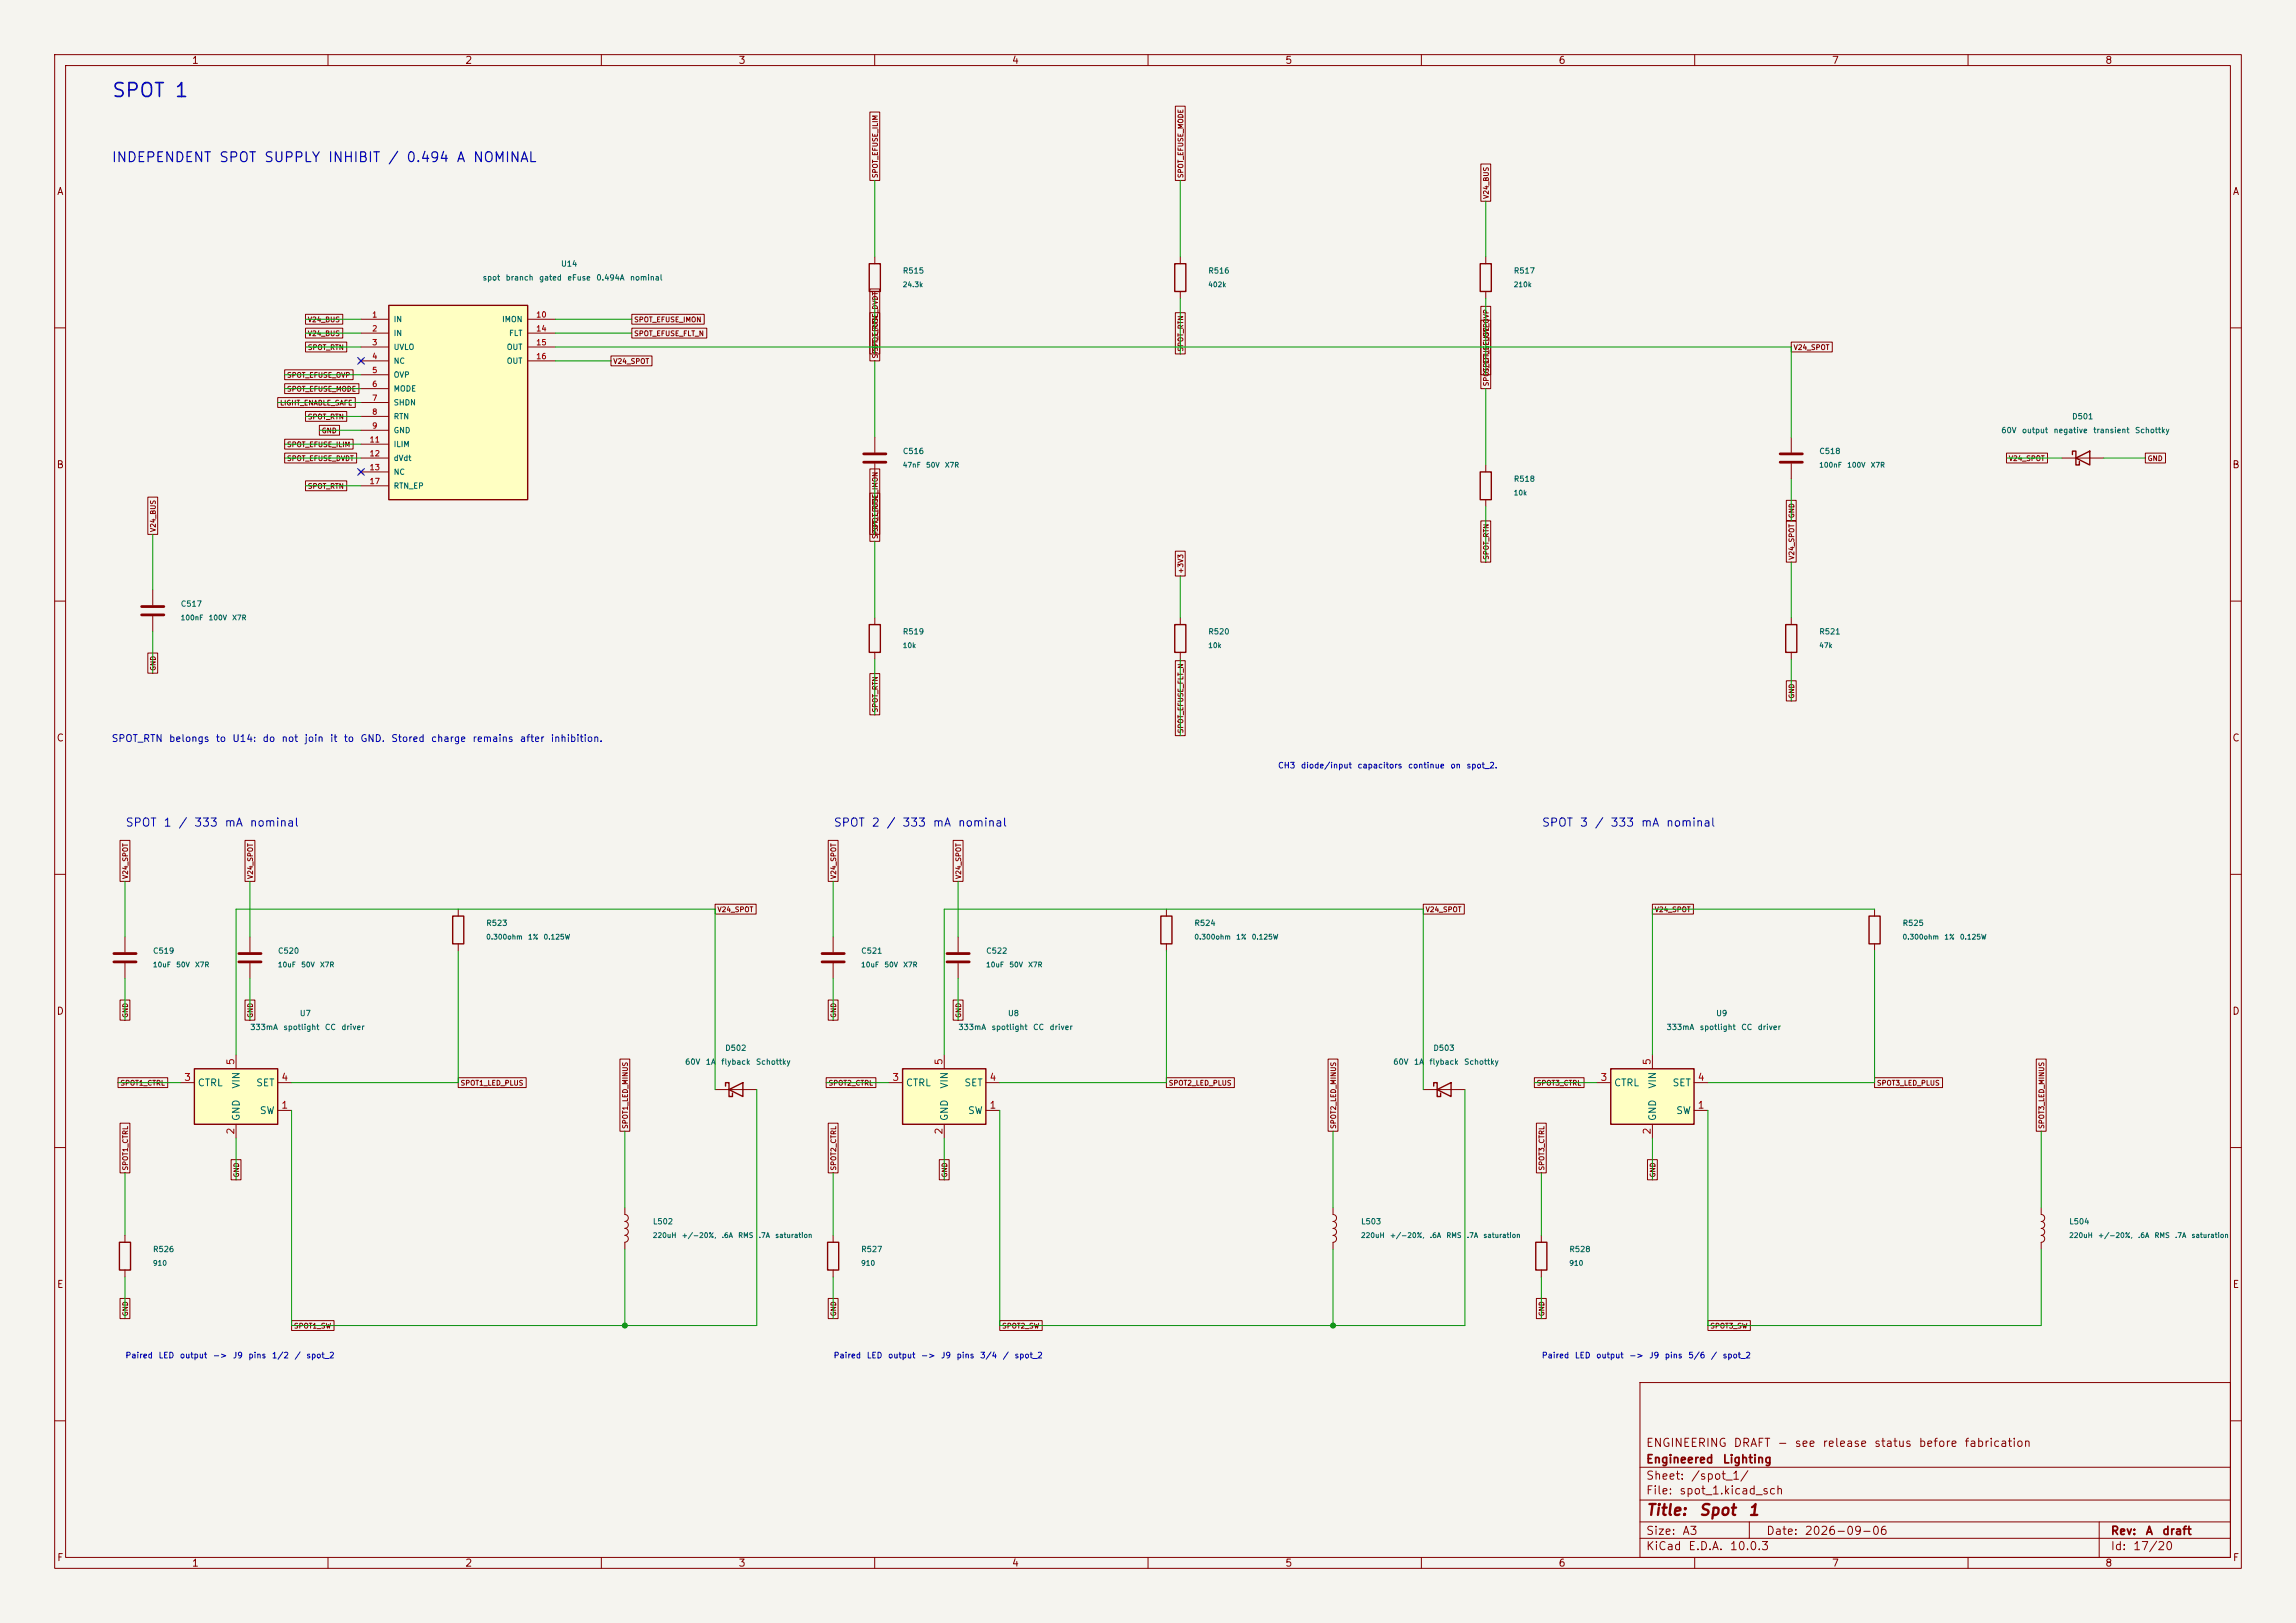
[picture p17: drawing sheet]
<svg xmlns="http://www.w3.org/2000/svg" width="420mm" height="297mm" viewBox="0 0 420 297" stroke-linecap="round" stroke-linejoin="round" font-family="sans-serif">
<defs><g id="words">
<text font-size="2.5" fill="#0000c2" x="20.3" y="18.4">SPOT 1</text>
<g font-size="2" fill="#840000">
<text x="301" y="277.8">Title:</text>
<text x="310.7" y="277.8">Spot</text>
<text x="319.6" y="277.8">1</text>
</g>
<text font-size="1.8" fill="#0000c2" x="20.3" y="30.1">INDEPENDENT SPOT SUPPLY INHIBIT / 0.494 A NOMINAL</text>
<g font-size="1.5" fill="#0000c2">
<text x="22.9" y="151.6">SPOT</text>
<text x="29.8" y="151.6">1</text>
<text x="32.5" y="151.6">/</text>
<text x="35.4" y="151.6">333</text>
<text x="41" y="151.6">mA</text>
<text x="45.6" y="151.6">nominal</text>
<text x="152.4" y="151.6">SPOT</text>
<text x="159.3" y="151.6">2</text>
<text x="162.1" y="151.6">/</text>
<text x="164.9" y="151.6">333</text>
<text x="170.5" y="151.6">mA</text>
<text x="175.1" y="151.6">nominal</text>
<text x="281.9" y="151.6">SPOT</text>
<text x="288.9" y="151.6">3</text>
<text x="291.6" y="151.6">/</text>
<text x="294.5" y="151.6">333</text>
<text x="300.1" y="151.6">mA</text>
<text x="304.7" y="151.6">nominal</text>
</g>
<g font-size="1.5" fill="#840000">
<text x="301" y="268.1">Engineered</text>
<text x="301" y="265.1">ENGINEERING</text>
<text x="315" y="268.1">Lighting</text>
<text x="317" y="265.1">DRAFT</text>
<text x="325" y="265.1">-</text>
<text x="328.2" y="265.1">see</text>
<text x="333.3" y="265.1">release</text>
<text x="342.7" y="265.1">status</text>
<text x="350.9" y="265.1">before</text>
<text x="359.2" y="265.1">fabrication</text>
<text x="301" y="273.8">File:</text>
<text x="301" y="271.1">Sheet:</text>
<text x="307.1" y="273.8">spot_1.kicad_sch</text>
<text x="309.2" y="271.1">/spot_1/</text>
<text x="301" y="281.2">Size:</text>
<text x="307.6" y="281.2">A3</text>
<text x="323" y="281.2">Date:</text>
<text x="330" y="281.2">2026-09-06</text>
<text x="386" y="281.2">Rev:</text>
<text x="392.4" y="281.2">A</text>
<text x="395.4" y="281.2">draft</text>
<text x="301" y="284">KiCad</text>
<text x="308.7" y="284">E.D.A.</text>
<text x="316.3" y="284">10.0.3</text>
<text x="386" y="284">Id:</text>
<text x="390.1" y="284">17/20</text>
</g>
<g font-size="1.3" fill="#840000">
<text x="35" y="12">1</text>
<text x="85" y="12">2</text>
<text x="135" y="12">3</text>
<text x="185" y="12">4</text>
<text x="235" y="12">5</text>
<text x="285" y="12">6</text>
<text x="335" y="12">7</text>
<text x="385" y="12">8</text>
<text x="10.3" y="36">A</text>
<text x="408.3" y="36">A</text>
<text x="10.3" y="86">B</text>
<text x="408.2" y="86">B</text>
<text x="10.3" y="136">C</text>
<text x="408.2" y="136">C</text>
<text x="10.3" y="186">D</text>
<text x="408.2" y="186">D</text>
<text x="10.3" y="236">E</text>
<text x="408.3" y="236">E</text>
<text x="10.3" y="286">F</text>
<text x="35" y="287">1</text>
<text x="85" y="287">2</text>
<text x="135" y="287">3</text>
<text x="185" y="287">4</text>
<text x="235" y="287">5</text>
<text x="285" y="287">6</text>
<text x="335" y="287">7</text>
<text x="385" y="287">8</text>
<text x="408.3" y="286">F</text>
</g>
<g font-size="1.3" fill="#0000c2">
<text x="20.3" y="136.1">SPOT_RTN</text>
<text x="30.8" y="136.1">belongs</text>
<text x="39.4" y="136.1">to</text>
<text x="42.4" y="136.1">U14:</text>
<text x="47.9" y="136.1">do</text>
<text x="51.4" y="136.1">not</text>
<text x="55.6" y="136.1">join</text>
<text x="60.3" y="136.1">it</text>
<text x="62.8" y="136.1">to</text>
<text x="65.8" y="136.1">GND.</text>
<text x="71.5" y="136.1">Stored</text>
<text x="78.7" y="136.1">charge</text>
<text x="86.3" y="136.1">remains</text>
<text x="95" y="136.1">after</text>
<text x="100.6" y="136.1">inhibition.</text>
</g>
<g font-size="1.3" fill="#a90000">
<text x="43.2" y="195" transform="rotate(-90 43.2 195)">5</text>
<text x="172.7" y="195" transform="rotate(-90 172.7 195)">5</text>
<text x="302.2" y="195" transform="rotate(-90 302.2 195)">5</text>
<text x="33.6" y="198.1">3</text>
<text x="51.4" y="203.2">1</text>
<text x="51.4" y="198.1">4</text>
<text x="163.1" y="198.1">3</text>
<text x="180.9" y="203.2">1</text>
<text x="180.9" y="198.1">4</text>
<text x="292.7" y="198.1">3</text>
<text x="310.4" y="203.2">1</text>
<text x="310.4" y="198.1">4</text>
<text x="43.2" y="207.7" transform="rotate(-90 43.2 207.7)">2</text>
<text x="172.7" y="207.7" transform="rotate(-90 172.7 207.7)">2</text>
<text x="302.2" y="207.7" transform="rotate(-90 302.2 207.7)">2</text>
</g>
<g font-size="1.3" fill="#006464">
<text x="36.1" y="199.1">CTRL</text>
<text x="44.2" y="199.3" transform="rotate(-90 44.2 199.3)">VIN</text>
<text x="46.8" y="199.1">SET</text>
<text x="165.6" y="199.1">CTRL</text>
<text x="173.7" y="199.3" transform="rotate(-90 173.7 199.3)">VIN</text>
<text x="176.3" y="199.1">SET</text>
<text x="295.1" y="199.1">CTRL</text>
<text x="303.2" y="199.3" transform="rotate(-90 303.2 199.3)">VIN</text>
<text x="305.8" y="199.1">SET</text>
<text x="44.2" y="205.2" transform="rotate(-90 44.2 205.2)">GND</text>
<text x="47.4" y="204.2">SW</text>
<text x="173.7" y="205.2" transform="rotate(-90 173.7 205.2)">GND</text>
<text x="177" y="204.2">SW</text>
<text x="303.2" y="205.2" transform="rotate(-90 303.2 205.2)">GND</text>
<text x="306.5" y="204.2">SW</text>
</g>
<g font-size="1.1" fill="#0000c2">
<text x="233.7" y="140.9">CH3</text>
<text x="237.9" y="140.9">diode/input</text>
<text x="248.2" y="140.9">capacitors</text>
<text x="257.5" y="140.9">continue</text>
<text x="265.2" y="140.9">on</text>
<text x="268.2" y="140.9">spot_2.</text>
<text x="22.9" y="248.8">Paired</text>
<text x="28.9" y="248.8">LED</text>
<text x="32.8" y="248.8">output</text>
<text x="38.9" y="248.8">-&gt;</text>
<text x="42.5" y="248.8">J9</text>
<text x="45.3" y="248.8">pins</text>
<text x="49.6" y="248.8">1/2</text>
<text x="53.8" y="248.8">/</text>
<text x="55.9" y="248.8">spot_2</text>
<text x="152.4" y="248.8">Paired</text>
<text x="158.4" y="248.8">LED</text>
<text x="162.3" y="248.8">output</text>
<text x="168.4" y="248.8">-&gt;</text>
<text x="172" y="248.8">J9</text>
<text x="174.9" y="248.8">pins</text>
<text x="179.2" y="248.8">3/4</text>
<text x="183.3" y="248.8">/</text>
<text x="185.5" y="248.8">spot_2</text>
<text x="281.9" y="248.8">Paired</text>
<text x="288" y="248.8">LED</text>
<text x="291.9" y="248.8">output</text>
<text x="297.9" y="248.8">-&gt;</text>
<text x="301.6" y="248.8">J9</text>
<text x="304.4" y="248.8">pins</text>
<text x="308.7" y="248.8">5/6</text>
<text x="312.9" y="248.8">/</text>
<text x="315" y="248.8">spot_2</text>
</g>
<g font-size="1" fill="#006464">
<text x="88.2" y="51.6">spot</text>
<text x="92.4" y="51.6">branch</text>
<text x="98.5" y="51.6">gated</text>
<text x="102.5" y="49">U14</text>
<text x="103.7" y="51.6">eFuse</text>
<text x="109" y="51.6">0.494A</text>
<text x="115.2" y="51.6">nominal</text>
<text x="165.1" y="50.3">R515</text>
<text x="220.9" y="50.3">R516</text>
<text x="276.8" y="50.3">R517</text>
<text x="71.9" y="59.2">IN</text>
<text x="91.7" y="59.2">IMON</text>
<text x="71.9" y="61.7">IN</text>
<text x="71.9" y="64.3">UVLO</text>
<text x="92.6" y="64.3">OUT</text>
<text x="93" y="61.7">FLT</text>
<text x="71.9" y="66.8">NC</text>
<text x="71.9" y="69.3">OVP</text>
<text x="71.9" y="71.9">MODE</text>
<text x="92.6" y="66.8">OUT</text>
<text x="71.9" y="74.4">SHDN</text>
<text x="71.9" y="77">RTN</text>
<text x="378.9" y="77">D501</text>
<text x="71.9" y="79.5">GND</text>
<text x="71.9" y="82">ILIM</text>
<text x="165.1" y="83.3">C516</text>
<text x="332.7" y="83.3">C518</text>
<text x="366" y="79.5">60V</text>
<text x="369.8" y="79.5">output</text>
<text x="375.6" y="79.5">negative</text>
<text x="382.8" y="79.5">transient</text>
<text x="390.4" y="79.5">Schottky</text>
<text x="71.9" y="84.6">dVdt</text>
<text x="71.9" y="87.1">NC</text>
<text x="71.9" y="89.7">RTN_EP</text>
<text x="276.8" y="88.4">R518</text>
<text x="33" y="111.3">C517</text>
<text x="165.1" y="116.3">R519</text>
<text x="220.9" y="116.3">R520</text>
<text x="332.7" y="116.3">R521</text>
<text x="88.9" y="169.7">R523</text>
<text x="218.4" y="169.7">R524</text>
<text x="347.9" y="169.7">R525</text>
<text x="27.9" y="174.8">C519</text>
<text x="50.8" y="174.8">C520</text>
<text x="157.4" y="174.8">C521</text>
<text x="180.3" y="174.8">C522</text>
<text x="45.7" y="188.7">333mA</text>
<text x="51.7" y="188.7">spotlight</text>
<text x="54.8" y="186.2">U7</text>
<text x="59.3" y="188.7">CC</text>
<text x="62.4" y="188.7">driver</text>
<text x="175.2" y="188.7">333mA</text>
<text x="181.3" y="188.7">spotlight</text>
<text x="184.3" y="186.2">U8</text>
<text x="188.9" y="188.7">CC</text>
<text x="191.9" y="188.7">driver</text>
<text x="304.8" y="188.7">333mA</text>
<text x="310.8" y="188.7">spotlight</text>
<text x="313.8" y="186.2">U9</text>
<text x="318.4" y="188.7">CC</text>
<text x="321.4" y="188.7">driver</text>
<text x="125.2" y="195.1">60V</text>
<text x="129" y="195.1">1A</text>
<text x="131.8" y="195.1">flyback</text>
<text x="132.6" y="192.5">D502</text>
<text x="138.2" y="195.1">Schottky</text>
<text x="254.8" y="195.1">60V</text>
<text x="258.6" y="195.1">1A</text>
<text x="261.4" y="195.1">flyback</text>
<text x="262.1" y="192.5">D503</text>
<text x="267.7" y="195.1">Schottky</text>
<text x="119.3" y="224.3">L502</text>
<text x="248.9" y="224.3">L503</text>
<text x="378.4" y="224.3">L504</text>
<text x="27.9" y="229.4">R526</text>
<text x="157.4" y="229.4">R527</text>
<text x="287" y="229.4">R528</text>
</g>
<g font-size="1" fill="#a90000">
<text x="68" y="58.3">1</text>
<text x="98" y="58.3">10</text>
<text x="68" y="60.9">2</text>
<text x="68" y="63.4">3</text>
<text x="68" y="66">4</text>
<text x="98" y="60.9">14</text>
<text x="98" y="63.4">15</text>
<text x="98" y="66">16</text>
<text x="68" y="68.5">5</text>
<text x="68" y="71">6</text>
<text x="68" y="73.6">7</text>
<text x="68" y="76.1">8</text>
<text x="67.5" y="81.2">11</text>
<text x="67.5" y="83.7">12</text>
<text x="68" y="78.7">9</text>
<text x="67.5" y="86.3">13</text>
<text x="67.5" y="88.8">17</text>
</g>
<g font-size=".9" fill="#840000">
<text x="160.8" y="32.7" transform="rotate(-90 160.8 32.7)">SPOT_EFUSE_ILIM</text>
<text x="216.7" y="32.7" transform="rotate(-90 216.7 32.7)">SPOT_EFUSE_MODE</text>
<text x="272.5" y="36.5" transform="rotate(-90 272.5 36.5)">V24_BUS</text>
<text x="56.2" y="59.2">V24_BUS</text>
<text x="115.9" y="59.2">SPOT_EFUSE_IMON</text>
<text x="56.2" y="61.7">V24_BUS</text>
<text x="56.2" y="64.3">SPOT_RTN</text>
<text x="115.9" y="61.7">SPOT_EFUSE_FLT_N</text>
<text x="160.8" y="65.7" transform="rotate(-90 160.8 65.7)">SPOT_EFUSE_DVDT</text>
<text x="160.8" y="64.4" transform="rotate(-90 160.8 64.4)">SPOT_RTN</text>
<text x="216.7" y="64.4" transform="rotate(-90 216.7 64.4)">SPOT_RTN</text>
<text x="328" y="64.3">V24_SPOT</text>
<text x="52.4" y="69.3">SPOT_EFUSE_OVP</text>
<text x="52.4" y="71.9">SPOT_EFUSE_MODE</text>
<text x="112.1" y="66.8">V24_SPOT</text>
<text x="272.5" y="68.2" transform="rotate(-90 272.5 68.2)">SPOT_EFUSE_OVP</text>
<text x="51.1" y="74.4">LIGHT_ENABLE_SAFE</text>
<text x="56.2" y="77">SPOT_RTN</text>
<text x="52.4" y="82">SPOT_EFUSE_ILIM</text>
<text x="58.8" y="79.5">GND</text>
<text x="52.4" y="84.6">SPOT_EFUSE_DVDT</text>
<text x="56.2" y="89.7">SPOT_RTN</text>
<text x="367.4" y="84.6">V24_SPOT</text>
<text x="392.8" y="84.6">GND</text>
<text x="328.4" y="94.9" transform="rotate(-90 328.4 94.9)">GND</text>
<text x="28.7" y="97.5" transform="rotate(-90 28.7 97.5)">V24_BUS</text>
<text x="160.8" y="98.7" transform="rotate(-90 160.8 98.7)">SPOT_EFUSE_IMON</text>
<text x="160.8" y="97.5" transform="rotate(-90 160.8 97.5)">SPOT_RTN</text>
<text x="216.7" y="105.1" transform="rotate(-90 216.7 105.1)">+3V3</text>
<text x="272.5" y="102.5" transform="rotate(-90 272.5 102.5)">SPOT_RTN</text>
<text x="328.4" y="102.5" transform="rotate(-90 328.4 102.5)">V24_SPOT</text>
<text x="28.7" y="122.9" transform="rotate(-90 28.7 122.9)">GND</text>
<text x="160.8" y="130.5" transform="rotate(-90 160.8 130.5)">SPOT_RTN</text>
<text x="328.4" y="127.9" transform="rotate(-90 328.4 127.9)">GND</text>
<text x="216.7" y="134.3" transform="rotate(-90 216.7 134.3)">SPOT_EFUSE_FLT_N</text>
<text x="23.6" y="161" transform="rotate(-90 23.6 161)">V24_SPOT</text>
<text x="46.5" y="161" transform="rotate(-90 46.5 161)">V24_SPOT</text>
<text x="153.2" y="161" transform="rotate(-90 153.2 161)">V24_SPOT</text>
<text x="176" y="161" transform="rotate(-90 176 161)">V24_SPOT</text>
<text x="131.1" y="167.1">V24_SPOT</text>
<text x="260.7" y="167.1">V24_SPOT</text>
<text x="302.6" y="167.1">V24_SPOT</text>
<text x="23.6" y="186.4" transform="rotate(-90 23.6 186.4)">GND</text>
<text x="46.5" y="186.4" transform="rotate(-90 46.5 186.4)">GND</text>
<text x="153.2" y="186.4" transform="rotate(-90 153.2 186.4)">GND</text>
<text x="176" y="186.4" transform="rotate(-90 176 186.4)">GND</text>
<text x="21.9" y="198.9">SPOT1_CTRL</text>
<text x="84.2" y="198.9">SPOT1_LED_PLUS</text>
<text x="151.5" y="198.9">SPOT2_CTRL</text>
<text x="213.7" y="198.9">SPOT2_LED_PLUS</text>
<text x="281" y="198.9">SPOT3_CTRL</text>
<text x="343.2" y="198.9">SPOT3_LED_PLUS</text>
<text x="115.1" y="206.7" transform="rotate(-90 115.1 206.7)">SPOT1_LED_MINUS</text>
<text x="244.6" y="206.7" transform="rotate(-90 244.6 206.7)">SPOT2_LED_MINUS</text>
<text x="374.1" y="206.7" transform="rotate(-90 374.1 206.7)">SPOT3_LED_MINUS</text>
<text x="23.6" y="214.3" transform="rotate(-90 23.6 214.3)">SPOT1_CTRL</text>
<text x="43.9" y="215.6" transform="rotate(-90 43.9 215.6)">GND</text>
<text x="153.2" y="214.3" transform="rotate(-90 153.2 214.3)">SPOT2_CTRL</text>
<text x="173.5" y="215.6" transform="rotate(-90 173.5 215.6)">GND</text>
<text x="282.7" y="214.3" transform="rotate(-90 282.7 214.3)">SPOT3_CTRL</text>
<text x="303" y="215.6" transform="rotate(-90 303 215.6)">GND</text>
<text x="23.6" y="241" transform="rotate(-90 23.6 241)">GND</text>
<text x="53.7" y="243.3">SPOT1_SW</text>
<text x="153.2" y="241" transform="rotate(-90 153.2 241)">GND</text>
<text x="183.2" y="243.3">SPOT2_SW</text>
<text x="282.7" y="241" transform="rotate(-90 282.7 241)">GND</text>
<text x="312.8" y="243.3">SPOT3_SW</text>
</g>
<g font-size=".9" fill="#006464">
<text x="165" y="52.8">24.3k</text>
<text x="220.9" y="52.8">402k</text>
<text x="276.8" y="52.8">210k</text>
<text x="165" y="85.8">47nF</text>
<text x="169.3" y="85.8">50V</text>
<text x="172.8" y="85.8">X7R</text>
<text x="332.7" y="85.8">100nF</text>
<text x="337.8" y="85.8">100V</text>
<text x="342.1" y="85.8">X7R</text>
<text x="276.8" y="90.9">10k</text>
<text x="33" y="113.7">100nF</text>
<text x="38.1" y="113.7">100V</text>
<text x="42.4" y="113.7">X7R</text>
<text x="165" y="118.8">10k</text>
<text x="220.9" y="118.8">10k</text>
<text x="332.7" y="118.8">47k</text>
<text x="88.8" y="172.1">0.300ohm</text>
<text x="96.5" y="172.1">1%</text>
<text x="99.3" y="172.1">0.125W</text>
<text x="218.4" y="172.1">0.300ohm</text>
<text x="226" y="172.1">1%</text>
<text x="228.9" y="172.1">0.125W</text>
<text x="347.9" y="172.1">0.300ohm</text>
<text x="355.6" y="172.1">1%</text>
<text x="358.4" y="172.1">0.125W</text>
<text x="27.9" y="177.2">10uF</text>
<text x="32.1" y="177.2">50V</text>
<text x="35.6" y="177.2">X7R</text>
<text x="50.7" y="177.2">10uF</text>
<text x="55" y="177.2">50V</text>
<text x="58.5" y="177.2">X7R</text>
<text x="157.4" y="177.2">10uF</text>
<text x="161.7" y="177.2">50V</text>
<text x="165.1" y="177.2">X7R</text>
<text x="180.3" y="177.2">10uF</text>
<text x="184.5" y="177.2">50V</text>
<text x="188" y="177.2">X7R</text>
<text x="119.3" y="226.7">220uH</text>
<text x="124.6" y="226.7">+/-20%,</text>
<text x="131.9" y="226.7">.6A</text>
<text x="134.9" y="226.7">RMS</text>
<text x="138.7" y="226.7">.7A</text>
<text x="141.7" y="226.7">saturation</text>
<text x="248.9" y="226.7">220uH</text>
<text x="254.2" y="226.7">+/-20%,</text>
<text x="261.5" y="226.7">.6A</text>
<text x="264.5" y="226.7">RMS</text>
<text x="268.2" y="226.7">.7A</text>
<text x="271.2" y="226.7">saturation</text>
<text x="378.4" y="226.7">220uH</text>
<text x="383.7" y="226.7">+/-20%,</text>
<text x="391" y="226.7">.6A</text>
<text x="394" y="226.7">RMS</text>
<text x="397.8" y="226.7">.7A</text>
<text x="400.8" y="226.7">saturation</text>
<text x="27.9" y="231.8">910</text>
<text x="157.4" y="231.8">910</text>
<text x="287" y="231.8">910</text>
</g>
</g></defs>
<path d="M0 0h420v297h-420z" fill="#f5f4ef" stroke="#f5f4ef" stroke-width=".18"/>
<g fill="none" stroke="#840000" stroke-width=".18">
<path d="M10 10h400v277h-400zM12 12h396v273h-396zM60 10v2M110 10v2M160 10v2M210 10v2M260 10v2M310 10v2M360 10v2M10 60h2M408 60h2M327.7 80v2.8"/>
<path d="M327.7 84.8v2.8M10 110h2M408 110h2M10 160h2M408 160h2M22.9 171.5v2.7M22.9 176.3v2.8M10 210h2M408 210h2M281.9 226.1v1.2M281.9 232.4v1.3M300 253h108v32h-108z"/>
<path d="M10 260h2M300 278.5h108M300 274.5h108M300 268.5h108M320 278.5v3M384 278.5v6.5M408 260h2M60 285v2M110 285v2M160 285v2M210 285v2M260 285v2"/>
<path d="M300 281.5h108M310 285v2M360 285v2"/>
</g>
<path d="M280.9 227.3h2.1v5.1h-2.1z" fill="none" stroke="#840000" stroke-width=".25"/>
<path d="M325.6 83.1h4.1M325.6 84.6h4.1M20.8 174.5h4.1M20.8 176h4.1" fill="none" stroke="#840000" stroke-width=".51"/>
<path d="M294.6 195.6h15.3v10.1h-15.3z" fill="#ffffc2"/>
<path d="M270.8 48.3h2v5h-2zM132.7 198.8v-.7h.6v2.6h.7v-.7M133.3 199.4l2.6-1.3v2.6zM294.6 195.6h15.3v10.1h-15.3z" fill="none" stroke="#840000" stroke-width=".25"/>
<path d="M271.8 47v1.3M271.8 53.3v1.3M130.8 199.4h7.6M292.1 198.1h2.5M302.3 193v2.6M309.9 198.1h2.5M302.3 205.7v2.6M309.9 203.2h2.5" fill="none" stroke="#840000" stroke-width=".18"/>
<path d="M35.6 195.6h15.2v10.1h-15.2z" fill="#ffffc2"/>
<path d="M341.9 167.6h2v5.1h-2zM35.6 195.6h15.2v10.1h-15.2z" fill="none" stroke="#840000" stroke-width=".25"/>
<path d="M342.9 166.4v1.2M342.9 172.7v1.3M33 198.1h2.6M43.2 193v2.6M50.8 198.1h2.5M43.2 205.7v2.6M50.8 203.2h2.5M373.4 221v1.2a.64 .64 0 0 1 .6 .7 .64 .64 0 0 1-.6 .6 .64 .64 0 0 1 .6 .7 .64 .64 0 0 1-.6 .6 .64 .64 0 0 1 .6 .6 .64 .64 0 0 1-.6 .7M373.4 226.1a.64 .64 0 0 1 .6 .6 .64 .64 0 0 1-.6 .6v1.3" fill="none" stroke="#840000" stroke-width=".18"/>
<path d="M165.1 195.6h15.2v10.1h-15.2z" fill="#ffffc2"/>
<g fill="none" stroke="#840000" stroke-width=".25">
<path d="M159 48.3h2v5h-2zM214.9 48.3h2v5h-2zM270.8 86.4h2v5h-2zM379.1 83.2v-.6h.6v2.5h.7v-.6M379.7 83.8l2.6-1.2v2.5zM159 114.3h2v5.1h-2zM214.9 114.3h2v5.1h-2zM326.6 114.3h2.1v5.1h-2.1zM82.8 167.6h2v5.1h-2zM212.3 167.6h2.1v5.1h-2.1zM165.1 195.6h15.2v10.1h-15.2zM262.3 198.8v-.7h.6v2.6h.6v-.7"/>
<path d="M262.9 199.4l2.5-1.3v2.6zM21.8 227.3h2.1v5.1h-2.1zM151.4 227.3h2v5.1h-2z"/>
</g>
<g fill="none" stroke="#840000" stroke-width=".18">
<path d="M160 47v1.3M160 53.3v1.3M215.9 47v1.3M215.9 53.3v1.3M160 80v2.8M160 84.8v2.8M271.8 85.1v1.3M271.8 91.4v1.3M377.2 83.8h7.6M27.9 108v2.7M27.9 112.8v2.8M160 113v1.3"/>
<path d="M160 119.4v1.3M215.9 113v1.3M215.9 119.4v1.3M327.7 113v1.3M327.7 119.4v1.3M45.7 171.5v2.7M45.7 176.3v2.8M83.8 166.4v1.2M83.8 172.7v1.3M152.4 171.5v2.7M152.4 176.3v2.8M175.3 171.5v2.7"/>
<path d="M175.3 176.3v2.8M213.4 166.4v1.2M213.4 172.7v1.3M162.6 198.1h2.5M172.7 193v2.6M180.3 198.1h2.6M260.3 199.4h7.7M172.7 205.7v2.6M180.3 203.2h2.6M22.9 226.1v1.2M22.9 232.4v1.3M114.3 221v1.2a.63 .63 0 0 1 .6 .7 .63 .63 0 0 1-.6 .6 .64 .64 0 0 1 .6 .6 .64 .64 0 0 1-.6 .7"/>
<path d="M114.3 224.8a.63 .63 0 0 1 .6 .6 .63 .63 0 0 1-.6 .7 .64 .64 0 0 1 .6 .6 .64 .64 0 0 1-.6 .6v1.3M152.4 226.1v1.2M152.4 232.4v1.3M243.8 221v1.2a.64 .64 0 0 1 .7 .7 .64 .64 0 0 1-.7 .6 .64 .64 0 0 1 .7 .7 .64 .64 0 0 1-.7 .6 .64 .64 0 0 1 .7 .6 .64 .64 0 0 1-.7 .7M243.8 226.1a.64 .64 0 0 1 .7 .6 .64 .64 0 0 1-.7 .6v1.3"/>
</g>
<path d="M158 83.1h4.1M158 84.6h4.1M25.9 111h4.1M25.9 112.5h4.1M43.7 174.5h4.1M43.7 176h4.1M150.4 174.5h4M150.4 176h4M173.2 174.5h4.1M173.2 176h4.1" fill="none" stroke="#840000" stroke-width=".51"/>
<path d="M71.1 55.9h25.4v35.5h-25.4z" fill="#ffffc2"/>
<path d="M71.1 55.9h25.4v35.5h-25.4z" fill="none" stroke="#840000" stroke-width=".25"/>
<g fill="none" stroke="#840000" stroke-width=".18">
<path d="M215 19.4h1.8v13.6h-1.8zM159.1 20.5h1.8v12.5h-1.8zM270.9 30h1.8v6.8h-1.8zM55.9 57.5h6.8v1.8h-6.8zM66 58.4h5.1M96.5 58.4h5.1M115.6 57.5h13.2v1.8h-13.2zM159.1 52.9h1.8v13.1h-1.8zM159.1 57.2h1.8v7.6h-1.8zM215 57.2h1.8v7.6h-1.8zM270.9 56.1h1.8v12.5h-1.8zM270.9 58.6h1.8v12.5h-1.8z"/>
<path d="M50.8 72.8h14.2v1.8h-14.2zM52.1 67.7h12.5v1.8h-12.5zM52.1 70.2h13.6v1.8h-13.6zM55.9 75.3h7.5v1.8h-7.5zM55.9 60.1h6.8v1.8h-6.8zM55.9 62.6h7.5v1.8h-7.5zM58.4 77.8h3.7v1.8h-3.7zM65.7 65.7l.7 .7M66 61h5.1M66 63.5h5.1M66 66h5.1M66 68.6h5.1"/>
<path d="M66 71.1h5.1M66 73.7h5.1M66 76.2h5.1M66 78.7h5.1M66.4 65.7l-.7 .7M96.5 61h5.1M96.5 63.5h5.1M96.5 66h5.1M111.8 65.1h7.5v1.8h-7.5zM115.6 60.1h13.7v1.8h-13.7zM327.7 62.6h7.5v1.8h-7.5zM27 91h1.8v6.8h-1.8z"/>
<path d="M52.1 80.4h12.5v1.8h-12.5zM52.1 82.9h13.1v1.8h-13.1zM55.9 88h7.5v1.8h-7.5zM65.7 86l.7 .7M66 81.3h5.1M66 83.8h5.1M66 86.4h5.1M66 88.9h5.1M66.4 86l-.7 .7M159.1 90.2h1.8v7.6h-1.8zM159.1 85.8h1.8v13.3h-1.8zM270.9 95.3h1.8v7.6h-1.8z"/>
<path d="M326.8 95.4h1.8v7.5h-1.8zM326.8 91.6h1.8v3.7h-1.8zM367 82.9h7.5v1.8h-7.5zM392.4 82.9h3.7v1.8h-3.7zM27 119.5h1.8v3.7h-1.8zM215 100.9h1.8v4.5h-1.8zM159.1 123.3h1.8v7.5h-1.8zM215 120.9h1.8v13.7h-1.8zM326.8 124.6h1.8v3.7h-1.8zM22 153.8h1.8v7.5h-1.8zM44.8 153.8h1.8v7.5h-1.8zM151.5 153.8h1.8v7.5h-1.8z"/>
<path d="M174.4 153.8h1.8v7.5h-1.8zM130.8 165.5h7.5v1.8h-7.5zM260.3 165.5h7.6v1.8h-7.6zM302.3 165.5h7.5v1.8h-7.5zM21.6 197.2h9.1v1.8h-9.1zM22 183h1.8v3.7h-1.8zM44.8 183h1.8v3.7h-1.8zM83.8 197.2h12.5v1.8h-12.5zM113.4 193.8h1.8v13.2h-1.8zM151.1 197.2h9.1v1.8h-9.1zM151.5 183h1.8v3.7h-1.8zM174.4 183h1.8v3.7h-1.8z"/>
<path d="M213.4 197.2h12.4v1.8h-12.4zM242.9 193.8h1.8v13.2h-1.8zM280.7 197.2h9.1v1.8h-9.1zM342.9 197.2h12.4v1.8h-12.4zM372.5 193.8h1.8v13.2h-1.8zM22 205.5h1.8v9.1h-1.8zM42.3 212.2h1.8v3.7h-1.8zM151.5 205.5h1.8v9.1h-1.8zM171.8 212.2h1.8v3.7h-1.8zM281 205.5h1.8v9.1h-1.8zM301.4 212.2h1.8v3.7h-1.8zM22 237.6h1.8v3.7h-1.8z"/>
<path d="M151.5 237.6h1.8v3.7h-1.8zM281 237.6h1.8v3.7h-1.8zM53.3 241.7h7.8v1.8h-7.8zM182.9 241.7h7.7v1.8h-7.7zM312.4 241.7h7.8v1.8h-7.8z"/>
</g>
<g fill="none" stroke="#009600" stroke-width=".18">
<path d="M160 33v14M215.9 33v14M271.8 36.8v10.2M55.9 58.4h10.1M101.6 58.4h14M160 54.6v10.2M215.9 54.6v10.2M271.8 54.6v14M50.8 73.7h15.2M52.1 68.6h13.9M52.1 71.1h13.9M55.9 76.2h10.1"/>
<path d="M55.9 61h10.1M55.9 63.5h10.1M58.4 78.7h7.6M101.6 61h14M101.6 63.5h226.1v16.5M101.6 66h10.2M160 66v14M271.8 71.1v14M27.9 97.8v10.2M52.1 81.3h13.9M52.1 83.8h13.9M55.9 88.9h10.1"/>
<path d="M160 87.6v10.2M160 99.1v13.9M271.8 92.7v10.2M327.7 87.6v7.7M367 83.8h10.2M384.8 83.8h7.6M27.9 115.6v7.6M215.9 105.4v7.6M327.7 102.9v10.1M160 120.7v10.1M215.9 120.7v13.9M327.7 120.7v7.6"/>
<path d="M22.9 161.3v10.2M22.9 179.1v7.6M45.7 161.3v10.2M45.7 179.1v7.6M83.8 174v24.1h-30.5M152.4 161.3v10.2M152.4 179.1v7.6M175.3 161.3v10.2M175.3 179.1v7.6M213.4 174v24.1h-30.5M342.9 166.4h-40.6v26.6M342.9 174v24.1h-30.5"/>
<path d="M21.6 198.1h11.4M43.2 193v-26.6h87.6v33M138.4 199.4v43.2h-85.1v-39.4M151.1 198.1h11.5M172.7 193v-26.6h87.6v33M268 199.4v43.2h-85.1v-39.4M280.7 198.1h11.4M22.9 214.6v11.5M43.2 208.3v7.6M114.3 207v14M152.4 214.6v11.5M172.7 208.3v7.6"/>
<path d="M243.8 207v14M281.9 214.6v11.5M302.3 208.3v7.6M312.4 203.2v39.4h61v-14M373.4 207v14M22.9 233.7v7.6M114.3 228.6v14M152.4 233.7v7.6M243.8 228.6v14M281.9 233.7v7.6"/>
</g>
<path d="M65.4 65.4l1.2 1.2M66.6 65.4l-1.2 1.2M65.4 85.8l1.2 1.2M66.6 85.8l-1.2 1.2" fill="none" stroke="#000084" stroke-width=".18"/>
<g fill="#009600" stroke="#009600" stroke-width=".18">
<circle cx="114.3" cy="242.6" r=".46"/>
<circle cx="243.8" cy="242.6" r=".46"/>
</g>
<use href="#words"/>
</svg>
